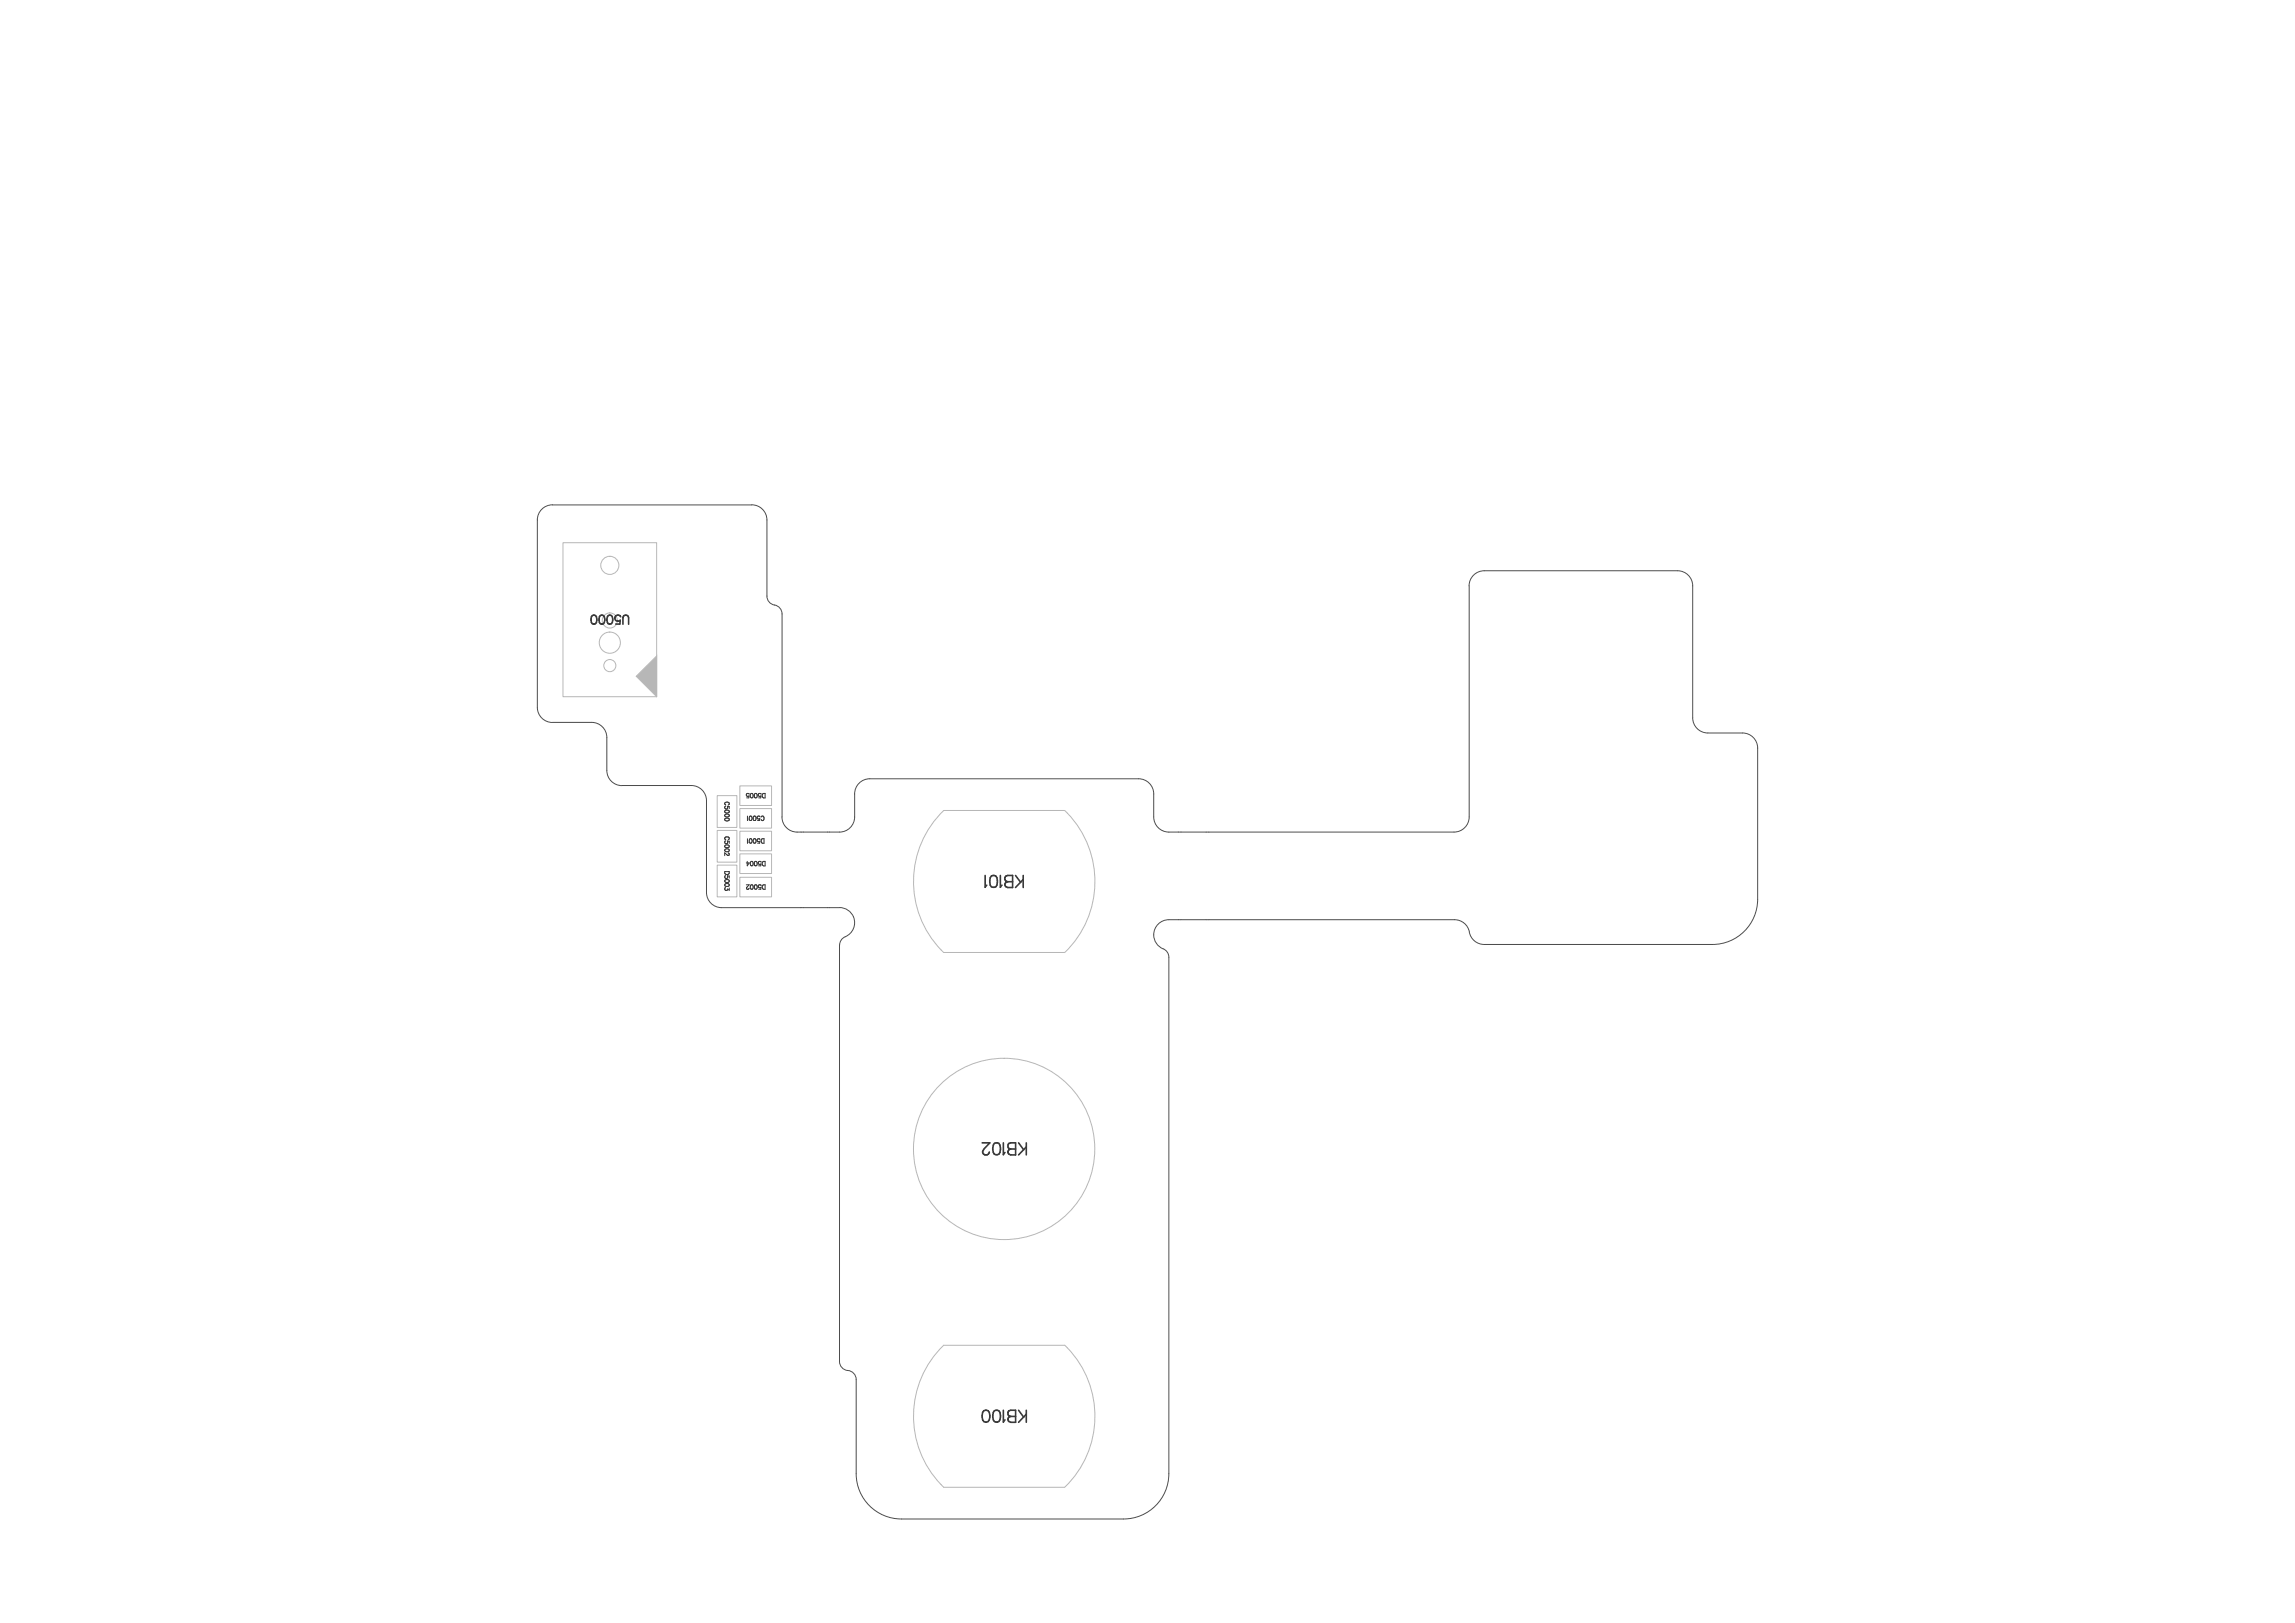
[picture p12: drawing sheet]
<svg xmlns="http://www.w3.org/2000/svg" width="420mm" height="297mm" viewBox="0 0 420 297" stroke-linecap="round" stroke-linejoin="round" font-family="sans-serif">
<defs><g id="words">
<text font-size="2.5" fill="#333" x="108" y="112.6" transform="rotate(-180 108 112.6)">U5000</text>
<g font-size="1.3" fill="#333">
<text x="136.5" y="145.2" transform="rotate(-180 136.5 145.2)">D5005</text>
<text x="136.7" y="149.3" transform="rotate(-180 136.7 149.3)">C5001</text>
<text x="132.6" y="150.3" transform="rotate(-90 132.6 150.3)">C5000</text>
<text x="136.7" y="153.5" transform="rotate(-180 136.7 153.5)">D5001</text>
<text x="132.6" y="156.7" transform="rotate(-90 132.6 156.7)">C5002</text>
<text x="136.5" y="161.9" transform="rotate(-180 136.5 161.9)">D5002</text>
<text x="132.6" y="163" transform="rotate(-90 132.6 163)">D5003</text>
</g>
</g></defs>
<g fill="none" stroke="#b7b7b7" stroke-width=".18">
<path d="M103 99.3h17.2v28.2h-17.2zM131.3 145.6h3.5v5.8h-3.5zM131.3 152h3.5v5.8h-3.5zM131.3 158.3h3.5v5.8h-3.5zM135.4 143.8h5.8v3.6h-5.8zM135.4 148h5.8v3.5h-5.8zM135.4 152.1h5.8v3.6h-5.8zM135.4 156.2h5.8v3.6h-5.8zM172.7 148.3a18 18 0 0 0 0 26M172.7 148.3h22.1M194.8 148.3a18 18 0 0 1 0 26M135.4 160.5h5.8v3.6h-5.8z"/>
<path d="M172.7 174.3h22.1M172.7 246.1a18 18 0 0 0 0 26.1h22.1M172.7 246.2h22.1M194.8 246.1a18 18 0 0 1 0 26.1"/>
<circle cx="111.6" cy="117.6" r="1.94"/>
<circle cx="111.6" cy="103.5" r="1.66"/>
<circle cx="111.6" cy="113.5" r="1.38"/>
<circle cx="111.6" cy="121.8" r="1.11"/>
<circle cx="183.8" cy="210.2" r="16.6"/>
</g>
<path d="M116.4 123.8l3.8-3.8v7.5z" fill-rule="evenodd" fill="#b7b7b7" stroke="#b7b7b7" stroke-width=".18"/>
<path d="M268.9 107.2a2.77 2.77 0 0 1 2.7-2.8h35.4a2.77 2.77 0 0 1 2.8 2.8v24.2a2.77 2.77 0 0 0 2.7 2.7h6.4a2.77 2.77 0 0 1 2.8 2.8v27.6a8.3 8.3 0 0 1-8.3 8.3h-41.8a2.77 2.77 0 0 1-2.7-2.2M268.9 107.2v42.3a2.77 2.77 0 0 1-2.8 2.8h-52.2a2.77 2.77 0 0 1-2.8-2.8v-4.2a2.77 2.77 0 0 0-2.7-2.8h-49.2a2.77 2.77 0 0 0-2.8 2.8v4.2a2.77 2.77 0 0 1-2.8 2.8h-7.7a2.74 2.74 0 0 1-2.8-2.8v-37.2a1.86 1.86 0 0 0-1.8-1.7 1.66 1.66 0 0 1-.9-1.5v-14a2.74 2.74 0 0 0-2.8-2.7h-36.5a2.77 2.77 0 0 0-2.8 2.7v34.3a2.77 2.77 0 0 0 2.8 2.8M101.1 132.2h7.2a2.77 2.77 0 0 1 2.8 2.8v6a2.74 2.74 0 0 0 2.7 2.7h12.7a2.77 2.77 0 0 1 2.8 2.8v16.8a2.77 2.77 0 0 0 2.8 2.8h21.5a2.76 2.76 0 0 1 2.8 2.2 2.76 2.76 0 0 1-1.7 3.1M154.7 171.4a1.7 1.7 0 0 0-1.1 1.5v76.2a1.66 1.66 0 0 0 1.6 1.7M268.9 170.6a2.77 2.77 0 0 0-2.7-2.3h-52.3a2.81 2.81 0 0 0-2.7 2.5 2.81 2.81 0 0 0 2 3 1.66 1.66 0 0 1 .7 1.4v94.5a8.3 8.3 0 0 1-8.3 8.3h-40.6a8.3 8.3 0 0 1-8.3-8.3v-17.3a1.66 1.66 0 0 0-1.5-1.6" fill="none" stroke="#4d4d4d" stroke-width=".18"/>
<g fill="none" stroke="#333" stroke-width=".19">
<path d="M132.6 159.5h.9l-.1 .4-.5 .1M132.9 146.8h.3a.27 .27 0 0 1 .3 .2 .27 .27 0 0 1-.2 .3M133 148.2l.3 .1 .2 .2-.1 .2-.4 .1M133 155.3l.3 .1 .2 .2-.2 .2-.3 .1M133.3 156.1h.1M133.3 156.1l.2 .1-.1 .3h-.2l-.2-.1M133.4 154.7v.3l-.4 .1M133.5 148v-.4l-.4-.1v.5M136.8 157.6v.8l.3-.5h-.5M136.8 145.7l.3-.1-.1 .4h-.4M136.8 145.2l.3 .1M137.2 149.4l.1-.1a.39 .39 0 0 1 .3 .5 .39 .39 0 0 1-.4 .3l-.1-.3z"/>
<path d="M137.2 153.5h.1a.39 .39 0 0 1 .3 .4 .39 .39 0 0 1-.4 .4l-.1-.4zM137.4 145.2a.37 .37 0 0 1 .4 .4 .37 .37 0 0 1-.4 .4l-.1-.4zM137.4 157.7a.37 .37 0 0 1 .4 .3 .37 .37 0 0 1-.4 .4l-.1-.3zM137.9 149.4a.37 .37 0 0 1 .5 .3 .37 .37 0 0 1-.5 .4l-.1-.3zM137.9 153.5a.37 .37 0 0 1 .5 .4 .37 .37 0 0 1-.5 .4l-.1-.4zM138.1 145.2a.37 .37 0 0 1 .5 .4 .37 .37 0 0 1-.5 .4l-.1-.4zM138.1 157.7a.37 .37 0 0 1 .5 .3 .37 .37 0 0 1-.5 .4l-.1-.3zM139.1 149.5a.28 .28 0 0 0-.4-.1 .28 .28 0 0 0-.1 .4 .28 .28 0 0 0 .4 0v.3h-.4M139.1 153.6a.28 .28 0 0 0-.4-.1 .28 .28 0 0 0-.1 .4 .28 .28 0 0 0 .4 0v.4h-.4M139.3 145.3a.28 .28 0 0 0-.4-.1 .28 .28 0 0 0-.1 .5 .28 .28 0 0 0 .5-.1l-.1 .4h-.4M139.3 157.8a.28 .28 0 0 0-.4-.1 .28 .28 0 0 0-.1 .4 .28 .28 0 0 0 .5 0l-.1 .3h-.4M139.3 149.5a.27 .27 0 0 1 .3-.2 .27 .27 0 0 1 .2 .3v.2a.27 .27 0 0 1-.2 .4 .27 .27 0 0 1-.3-.2"/>
<path d="M139.4 153.5h.4v.8h-.2a.48 .48 0 0 1-.2-.8zM139.6 145.3l.4-.1v.8a.45 .45 0 0 1-.5-.2 .45 .45 0 0 1 .1-.5zM139.6 157.7l.4-.1v.9h-.2a.47 .47 0 0 1-.2-.8zM133 161h.3l.2 .2-.1 .2-.3 .1M133.5 160.7v-.4h-.4v.4M136.6 161.9h.5l-.4 .4M137.1 162.6l-.3 .1M137.1 162.5v.1M137.4 161.9a.37 .37 0 0 1 .4 .4 .37 .37 0 0 1-.4 .4l-.1-.3zM138.1 161.9a.37 .37 0 0 1 .5 .4 .37 .37 0 0 1-.5 .4l-.1-.3zM139.3 162.1a.28 .28 0 0 0-.4-.1 .28 .28 0 0 0-.1 .4 .28 .28 0 0 0 .5 0l-.1 .3h-.4M139.6 162l.4-.1v.8a.45 .45 0 0 1-.5-.2 .45 .45 0 0 1 .1-.5z"/>
</g>
<g fill="none" stroke="#333" stroke-width=".29">
<path d="M108.6 112.6h.2a.94 .94 0 0 1 0 1.6h-.2M109.9 112.6a.51 .51 0 0 1 .7 .3 .82 .82 0 0 1-.5 1.3 1.07 1.07 0 0 1-.2-1.6zM111.3 112.6a.53 .53 0 0 1 .8 .3 1.42 1.42 0 0 1-.2 1.2 .51 .51 0 0 1-.7-.2 1.34 1.34 0 0 1 .1-1.3zM113.6 112.9a.56 .56 0 0 0-.8-.3 .56 .56 0 0 0-.1 .9 .56 .56 0 0 0 .8 0l-.1 .7h-.7M114 114.2v-1.2a.52 .52 0 0 1 .5-.4 .52 .52 0 0 1 .5 .4v1.2M180.3 160.2v2.2l.3-.4M181.4 160.3a.68 .68 0 0 1 1 .3 1.96 1.96 0 0 1-.2 1.7 .71 .71 0 0 1-1-.3 1.94 1.94 0 0 1 .2-1.7zM183.1 160.2v2.2l.3-.4M184 160.4l.4-.2h.9v2.2h-.9a.57 .57 0 0 1-.5-.6l.2-.4 .3-.1a.58 .58 0 0 1-.4-.9zM184.4 161.3h.9M185.8 160.2l1 1.3M187.3 160.9l-1.5 1.5"/>
<path d="M187.3 160.2v2.2M179.7 209.1h1.5l-1.3 1.4a.52 .52 0 0 0 .3 .8l.6-.1 .2-.4M182 209.2a.7 .7 0 0 1 1 .3 1.87 1.87 0 0 1-.2 1.7 .7 .7 0 0 1-1-.3 1.87 1.87 0 0 1 .2-1.7zM183.6 209.1v2.2l.3-.4M184.7 209.2l1.2-.1v2.2h-.9l-.3-.1a.53 .53 0 0 1-.2-.6 .53 .53 0 0 1 .5-.3l-.3-.1a.63 .63 0 0 1 0-1zM185 210.3h.9M186.4 209.1l.9 1.3M187.8 209.9l-1.4 1.4M187.8 209.1v2.2M180 258.1a.71 .71 0 0 1 1 .3 1.79 1.79 0 0 1-.2 1.7 .68 .68 0 0 1-1-.3 1.96 1.96 0 0 1 .2-1.7zM182 258.1a.71 .71 0 0 1 1 .3 1.86 1.86 0 0 1-.2 1.7 .67 .67 0 0 1-1-.3 1.87 1.87 0 0 1 .2-1.7zM183.6 258.1v2.1l.3-.4"/>
<path d="M184.6 258.3l.4-.2h.9v2.2h-.9l-.3-.2a.52 .52 0 0 1 0-.8l.3-.1-.3-.1a.62 .62 0 0 1-.1-.8zM185 259.2h.9M186.4 258.1l.9 1.2M187.8 258.1v2.2M187.8 258.8l-1.4 1.5"/>
</g>
<use href="#words"/>
</svg>
